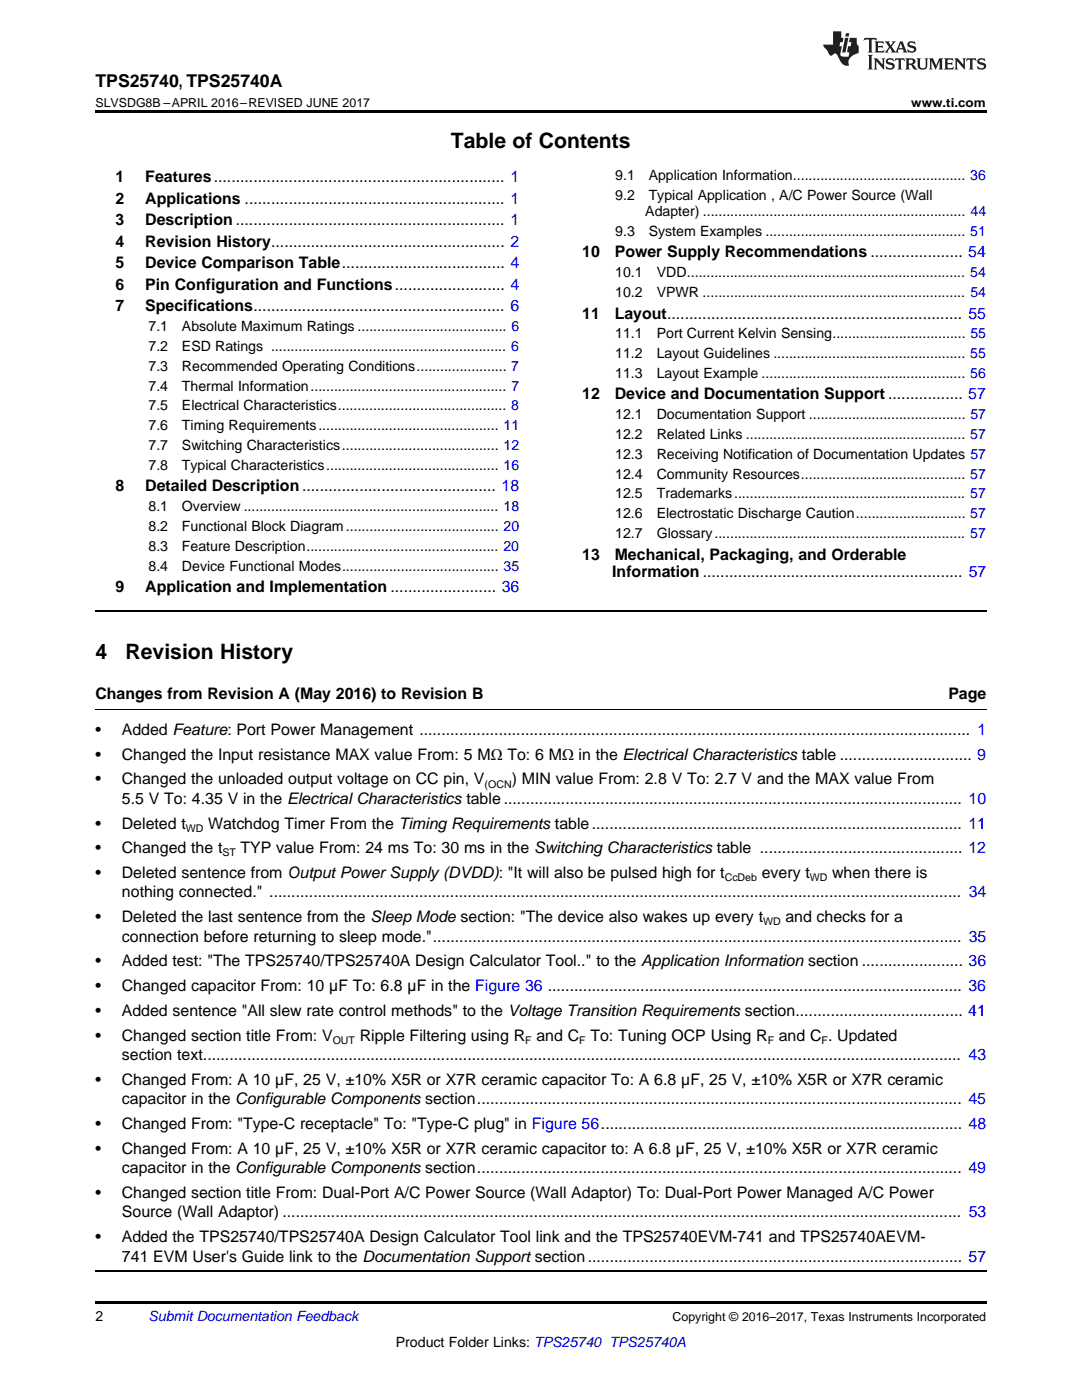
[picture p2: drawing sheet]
<svg xmlns="http://www.w3.org/2000/svg" width="216mm" height="279mm" viewBox="0 0 216 279" stroke-linecap="round" stroke-linejoin="round" font-family="sans-serif">
<defs><g id="words">
<g font-size="4.2">
<text x="90" y="29.6">Table of Contents</text>
<text x="19" y="131.5">4</text>
<text x="25" y="131.5">Revision History</text>
</g>
<text font-size="3.5" x="19" y="17.3">TPS25740, TPS25740A</text>
<g font-size="3.2">
<text x="23" y="36.3">1</text>
<text x="23" y="40.6">2</text>
<text x="29" y="36.3">Features.................................................................. 1</text>
<text x="29" y="40.6">Applications ........................................................... 1</text>
<text x="23" y="44.9">3</text>
<text x="29" y="44.9">Description ............................................................. 1</text>
<text x="23" y="49.2">4</text>
<text x="23" y="53.6">5</text>
<text x="29" y="49.2">Revision History..................................................... 2</text>
<text x="29" y="53.6">Device Comparison Table..................................... 4</text>
<text x="116.2" y="51.4">10</text>
<text x="122.7" y="51.4">Power Supply Recommendations ..................... 54</text>
<text x="23" y="57.9">6</text>
<text x="29" y="57.9">Pin Configuration and Functions......................... 4</text>
<text x="23" y="62.2">7</text>
<text x="29" y="62.2">Specifications......................................................... 6</text>
<text x="116.2" y="63.6">11</text>
<text x="122.7" y="63.6">Layout................................................................... 55</text>
<text x="116.2" y="79.7">12</text>
<text x="122.7" y="79.7">Device and Documentation Support ................. 57</text>
<text x="23" y="98.1">8</text>
<text x="29" y="98.1">Detailed Description............................................ 18</text>
<text x="116.2" y="111.7">13</text>
<text x="122.7" y="111.7">Mechanical, Packaging, and Orderable</text>
<text x="23" y="118.2">9</text>
<text x="29" y="118.2">Application and Implementation ........................ 36</text>
<text x="122.2" y="115.2">Information ........................................................... 57</text>
<text x="19" y="139.6">Changes from Revision A (May 2016) to Revision B</text>
<text x="189.2" y="139.6">Page</text>
<text x="19" y="146.6">•</text>
<text x="24.3" y="146.6">Added Feature: Port Power Management ............................................................................................................................. 1</text>
<text x="19" y="151.6">•</text>
<text x="24.3" y="151.6">Changed the Input resistance MAX value From: 5 MΩ To: 6 MΩ in the Electrical Characteristics table .............................. 9</text>
<text x="19" y="156.5">•</text>
<text x="24.3" y="156.5">Changed the unloaded output voltage on CC pin, V</text>
<text x="24.3" y="160.4">5.5 V To: 4.35 V in the Electrical Characteristics table ........................................................................................................ 10</text>
<text x="102.1" y="156.5">) MIN value From: 2.8 V To: 2.7 V and the MAX value From</text>
<text x="19" y="165.3">•</text>
<text x="24.3" y="165.3">Deleted t</text>
<text x="41.5" y="165.3">Watchdog Timer From the Timing Requirements table.................................................................................... 11</text>
<text x="19" y="170.3">•</text>
<text x="24.3" y="170.3">Changed the t</text>
<text x="48" y="170.3">TYP value From: 24 ms To: 30 ms in the Switching Characteristics table .............................................. 12</text>
<text x="19" y="175.2">•</text>
<text x="24.3" y="175.2">Deleted sentence from Output Power Supply (DVDD): &quot;It will also be pulsed high for t</text>
<text x="24.3" y="179.1">nothing connected.&quot; ............................................................................................................................................................. 34</text>
<text x="152" y="175.2">every t</text>
<text x="166" y="175.2">when there is</text>
<text x="19" y="184">•</text>
<text x="24.3" y="184">Deleted the last sentence from the Sleep Mode section: &quot;The device also wakes up every t</text>
<text x="156.7" y="184">and checks for a</text>
<text x="24.3" y="187.9">connection before returning to sleep mode.&quot;........................................................................................................................ 35</text>
<text x="19" y="192.9">•</text>
<text x="19" y="197.8">•</text>
<text x="24.3" y="192.9">Added test: &quot;The TPS25740/TPS25740A Design Calculator Tool..&quot; to the Application Information section ....................... 36</text>
<text x="24.3" y="197.8">Changed capacitor From: 10 µF To: 6.8 µF in the Figure 36 .............................................................................................. 36</text>
<text x="19" y="202.7">•</text>
<text x="24.3" y="202.7">Added sentence &quot;All slew rate control methods&quot; to the Voltage Transition Requirements section...................................... 41</text>
<text x="19" y="207.7">•</text>
<text x="24.3" y="207.7">Changed section title From: V</text>
<text x="71.8" y="207.7">Ripple Filtering using R</text>
<text x="107" y="207.7">and C To: Tuning OCP Using R</text>
<text x="155.4" y="207.7">and C . Updated</text>
<text x="24.3" y="211.6">section text............................................................................................................................................................................ 43</text>
<text x="19" y="216.5">•</text>
<text x="24.3" y="216.5">Changed From: A 10 µF, 25 V, ±10% X5R or X7R ceramic capacitor To: A 6.8 µF, 25 V, ±10% X5R or X7R ceramic</text>
<text x="24.3" y="220.4">capacitor in the Configurable Components section.............................................................................................................. 45</text>
<text x="19" y="225.3">•</text>
<text x="24.3" y="225.3">Changed From: &quot;Type-C receptacle&quot; To: &quot;Type-C plug&quot; in Figure 56.................................................................................. 48</text>
<text x="19" y="230.3">•</text>
<text x="24.3" y="230.3">Changed From: A 10 µF, 25 V, ±10% X5R or X7R ceramic capacitor to: A 6.8 µF, 25 V, ±10% X5R or X7R ceramic</text>
<text x="19" y="239.1">•</text>
<text x="24.3" y="239.1">Changed section title From: Dual-Port A/C Power Source (Wall Adaptor) To: Dual-Port Power Managed A/C Power</text>
<text x="24.3" y="234.1">capacitor in the Configurable Components section.............................................................................................................. 49</text>
<text x="24.3" y="243">Source (Wall Adaptor) .......................................................................................................................................................... 53</text>
<text x="19" y="247.9">•</text>
<text x="24.3" y="247.9">Added the TPS25740/TPS25740A Design Calculator Tool link and the TPS25740EVM-741 and TPS25740AEVM-</text>
<text x="24.3" y="251.8">741 EVM User's Guide link to the Documentation Support section..................................................................................... 57</text>
</g>
<g font-size="2.8">
<text x="122.8" y="36">9.1</text>
<text x="129.4" y="36">Application Information............................................ 36</text>
<text x="122.8" y="39.9">9.2</text>
<text x="129.4" y="39.9">Typical Application , A/C Power Source (Wall</text>
<text x="122.8" y="47.1">9.3</text>
<text x="128.8" y="43.1">Adapter) ................................................................... 44</text>
<text x="129.4" y="47.1">System Examples ................................................... 51</text>
<text x="122.8" y="55.3">10.1</text>
<text x="122.8" y="59.3">10.2</text>
<text x="131" y="55.3">VDD....................................................................... 54</text>
<text x="131" y="59.3">VPWR ................................................................... 54</text>
<text x="29.6" y="66.1">7.1</text>
<text x="29.6" y="70.1">7.2</text>
<text x="36.3" y="66.1">Absolute Maximum Ratings ...................................... 6</text>
<text x="36.3" y="70.1">ESD Ratings ............................................................ 6</text>
<text x="122.8" y="67.5">11.1</text>
<text x="122.8" y="71.5">11.2</text>
<text x="131" y="67.5">Port Current Kelvin Sensing.................................. 55</text>
<text x="131" y="71.5">Layout Guidelines ................................................. 55</text>
<text x="29.6" y="74">7.3</text>
<text x="29.6" y="78">7.4</text>
<text x="36.3" y="74">Recommended Operating Conditions....................... 7</text>
<text x="36.3" y="78">Thermal Information.................................................. 7</text>
<text x="122.8" y="75.4">11.3</text>
<text x="131" y="75.4">Layout Example .................................................... 56</text>
<text x="29.6" y="81.9">7.5</text>
<text x="36.3" y="81.9">Electrical Characteristics........................................... 8</text>
<text x="122.8" y="83.7">12.1</text>
<text x="131" y="83.7">Documentation Support ........................................ 57</text>
<text x="29.6" y="85.9">7.6</text>
<text x="29.6" y="89.8">7.7</text>
<text x="36.3" y="85.9">Timing Requirements.............................................. 11</text>
<text x="36.3" y="89.8">Switching Characteristics........................................ 12</text>
<text x="122.8" y="87.6">12.2</text>
<text x="131" y="87.6">Related Links ........................................................ 57</text>
<text x="29.6" y="93.8">7.8</text>
<text x="36.3" y="93.8">Typical Characteristics............................................ 16</text>
<text x="122.8" y="91.6">12.3</text>
<text x="122.8" y="95.5">12.4</text>
<text x="131" y="91.6">Receiving Notification of Documentation Updates 57</text>
<text x="131" y="95.5">Community Resources.......................................... 57</text>
<text x="122.8" y="99.5">12.5</text>
<text x="131" y="99.5">Trademarks........................................................... 57</text>
<text x="29.6" y="102">8.1</text>
<text x="29.6" y="106">8.2</text>
<text x="36.3" y="102">Overview ................................................................. 18</text>
<text x="36.3" y="106">Functional Block Diagram....................................... 20</text>
<text x="122.8" y="103.4">12.6</text>
<text x="122.8" y="107.4">12.7</text>
<text x="131" y="103.4">Electrostatic Discharge Caution............................ 57</text>
<text x="131" y="107.4">Glossary................................................................ 57</text>
<text x="29.6" y="109.9">8.3</text>
<text x="29.6" y="113.9">8.4</text>
<text x="36.3" y="109.9">Feature Description................................................. 20</text>
<text x="36.3" y="113.9">Device Functional Modes........................................ 35</text>
<text x="19" y="263.6">2</text>
<text x="79" y="268.9">Product Folder Links: TPS25740 TPS25740A</text>
</g>
<text font-size="2.8" fill="#0000c8" x="29.6" y="263.6">Submit Documentation Feedback</text>
<g font-size="2.5">
<text x="19" y="21.4">SLVSDG8B –APRIL 2016–REVISED JUNE 2017</text>
<text x="181.8" y="21.4">www.ti.com</text>
<text x="134.2" y="263.6">Copyright © 2016–2017, Texas Instruments Incorporated</text>
</g>
<g font-size="2.1">
<text x="96.7" y="157.2">(OCN</text>
<text x="37.1" y="166">WD</text>
<text x="44.4" y="170.9">ST</text>
<text x="144.6" y="175.9">CcDeb</text>
<text x="161.6" y="175.9">WD</text>
<text x="152.3" y="184.7">WD</text>
<text x="66.4" y="208.3">OUT</text>
<text x="104.8" y="208.3">F</text>
<text x="115.6" y="208.3">F</text>
<text x="153.2" y="208.3">F</text>
<text x="163.9" y="208.3">F</text>
</g>
</g></defs>
<path d="M19 22h177.8v.5h-177.8zM19 259.7h177.8v.5h-177.8z" fill="#000"/>
<path d="M19 121.9h177.8M19 253.7h177.8" fill="none" stroke="#000" stroke-width=".35"/>
<path d="M19 141.7h177.8" fill="none" stroke="#000" stroke-width=".2"/>
<g fill="#231f20">
<path d="M172.5 7.6l-.1 .5 .4-.2h.6v.1v2.1l-.2 .4h.9l-.2-.4v-2.1l.1-.1h.5l.5 .2-.2-.5zM174.5 8.3l.2 .3v1.5l-.2 .4h1.8l.2-.6a1.04 1.04 0 0 1-1.3 .2v-.7h.6l.3 .2v-.6l-.3 .2h-.6v-.6l.8-.1 .4 .3-.2-.5zM176.5 8.3l.9 1.1-.9 1.1h.8l-.2-.2 .4-.7 .5 .7-.2 .2h1.5l-.2-.2 .2-.4h.9l.1 .4-.2 .2h1l-.3-.3-.7-1.9h-.5l-.9 2-.8-1 .9-1h-.8l.1 .3-.4 .5-.3-.6 .1-.2zM179.7 8.6l.4 1h-.7zM181.3 8.4a.63 .63 0 0 0-.2 .7 .63 .63 0 0 0 .6 .4l.6 .2 .1 .2a.75 .75 0 0 1-.7 .4 .75 .75 0 0 1-.6-.5l.1 .7 .1-.1a1.11 1.11 0 0 0 1.5-.6 1.13 1.13 0 0 0-1.2-.8l-.1-.4a1.04 1.04 0 0 1 1.2 .2l-.2-.5-.2 .1-.4-.2zM173.2 10.9l.2 .4v2.2l-.2 .4h1l-.3-.4v-2.2l.3-.4zM174.3 11.6l.3 .4v1.5l-.3 .4h.8l-.2-.4v-1.3l1.5 1.7v-1.9l.2-.4h-.7l.2 .4v.9l-1.1-1.3zM177 11.8a.62 .62 0 0 0-.2 .7 .62 .62 0 0 0 .6 .4l.6 .1 .1 .3a.76 .76 0 0 1-.7 .3 .76 .76 0 0 1-.7-.4l.2 .7 .1-.1a1.11 1.11 0 0 0 1.5-.6 1.13 1.13 0 0 0-1.2-.8l-.1-.4a1.04 1.04 0 0 1 1.2 .2l-.2-.6-.2 .1-.5-.1zM178.7 11.6l-.2 .6a.61 .61 0 0 1 .8-.3v1.6l-.2 .4h.9l-.2-.4v-1.6a.63 .63 0 0 1 .7 .3l-.1-.6zM180.6 11.6l.3 .4v1.5l-.3 .4h1l-.2-.2-.1-.8 .6 .2a.76 .76 0 0 0 1.2 .7l-1-1a.58 .58 0 0 0 .6-.5 .58 .58 0 0 0-.5-.6zM181.4 11.9h.1a.45 .45 0 0 1 .5 .1 .45 .45 0 0 1 .1 .5l-.8 .2zM182.9 11.6l.2 .2a2.17 2.17 0 0 0 .3 1.9 .99 .99 0 0 0 1.6-.6v-1.1l.2-.4h-.7l.2 .2a1.92 1.92 0 0 1-.2 1.8 .6 .6 0 0 1-.9-.5v-1.1l.2-.4zM185.4 11.6l.2 .4v1.5l-.2 .4h.7l-.2-.4v-1.4l.8 1.8 .8-1.8v1.4l-.2 .4h.9l-.2-.4v-1.5l.2-.4h-.8l-.6 1.5-.6-1.5zM188.4 11.6l.2 .4v1.5l-.2 .4h1.8l.1-.6a1.04 1.04 0 0 1-1.2 .1v-.6h.5l.4 .2v-.6l-.4 .2h-.5v-.7h.8l.3 .3-.1-.6zM190.5 11.6l.2 .4v1.5l-.2 .4h.7l-.2-.4v-1.3l1.5 1.7v-1.9l.2-.4h-.7l.2 .4v.9l-1.1-1.3zM192.9 11.6l-.1 .6a.61 .61 0 0 1 .7-.3l.1 1.6-.3 .4h1l-.3-.4 .1-1.6a.63 .63 0 0 1 .7 .3l-.1-.6zM195.2 11.8a.62 .62 0 0 0-.2 .7 .62 .62 0 0 0 .6 .4l.6 .1 .1 .3a.76 .76 0 0 1-.7 .3 .76 .76 0 0 1-.6-.4l.1 .7 .1-.1a1.11 1.11 0 0 0 1.6-.6 1.13 1.13 0 0 0-1.3-.8l-.1-.4a1.04 1.04 0 0 1 1.2 .2l-.1-.6-.2 .1-.5-.1z"/>
<path d="M166.2 6.3v2.6h-1.9v.4l.8 .9a.91 .91 0 0 0 1 .8 .56 .56 0 0 1 .5-.3 .56 .56 0 0 1 .5 .3l.4 .8a1.53 1.53 0 0 0 1.9 1.2 1.54 1.54 0 0 1 1-2.1l.9-.3v-1.4a1.52 1.52 0 0 1-.4-1.6h-1.3l-.2 .8h.5l-.2 .8h-.5l-.1 1v.2l.4 .1-.2 .8a1.93 1.93 0 0 1-1.6-.3l.3-1.8h-.5l.2-.8h.4l.2-.8h-.4v-1.3zM168.6 7.6l-.6 2.9h.7l.6-2.9zM168.8 6.6l-.1 .7h.6l.2-.7z"/>
</g>
<use href="#words"/>
</svg>
